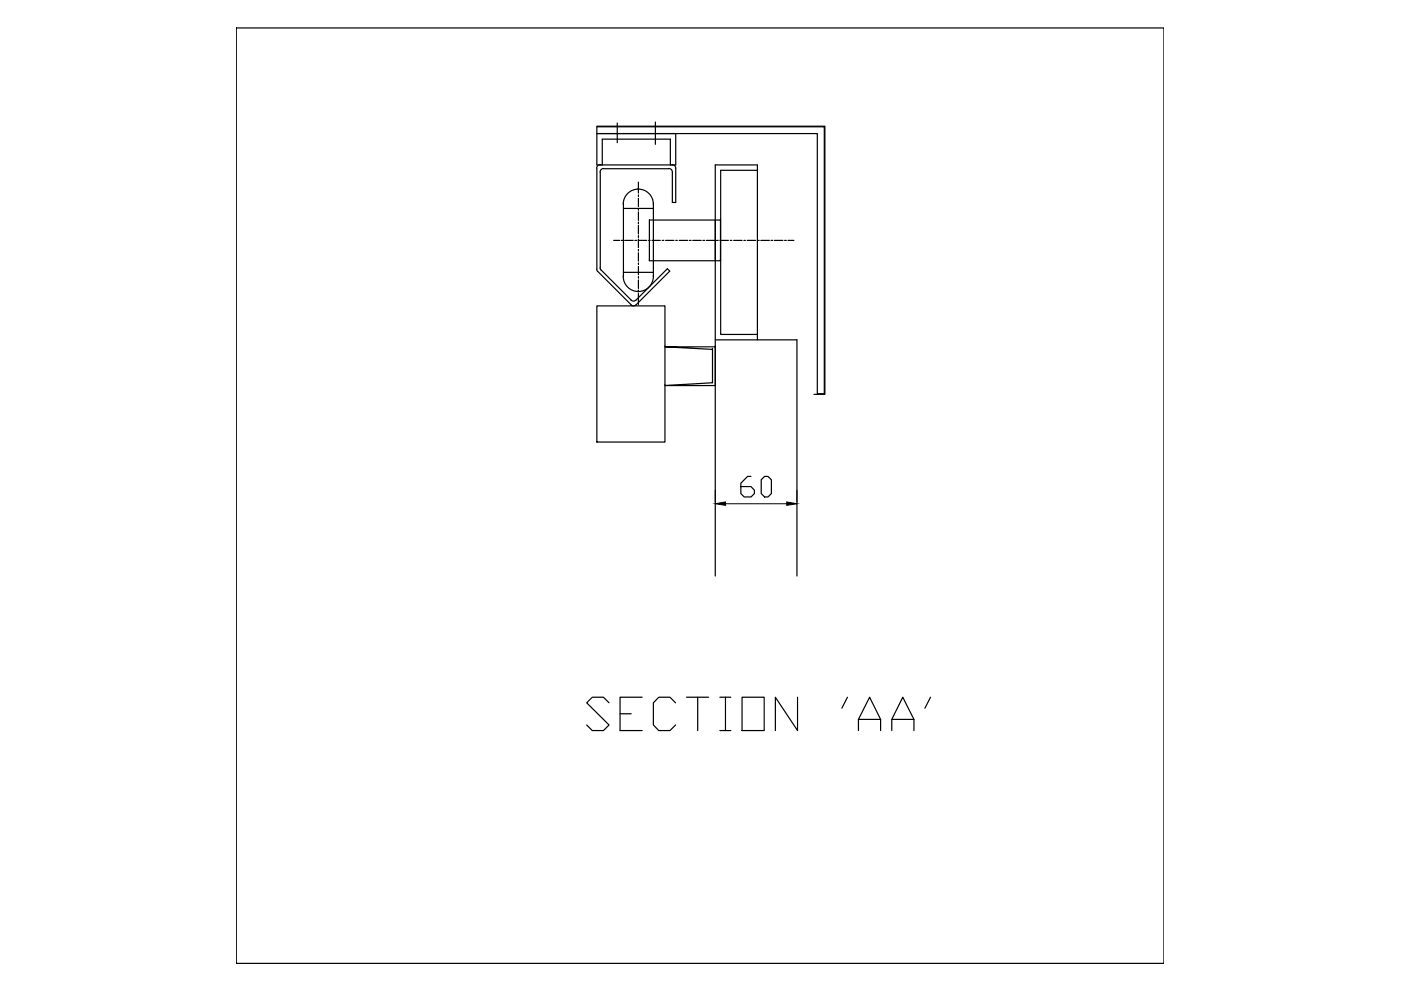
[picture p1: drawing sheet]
<svg xmlns="http://www.w3.org/2000/svg" width="297mm" height="210mm" viewBox="0 0 297 210" stroke-linecap="round" stroke-linejoin="round" font-family="sans-serif">
<!-- layer: 0 -->
<g fill="none" stroke="#000" stroke-width=".25">
<path d="M50.1 5.9h196.7v198.4h-196.7zM126.5 26.8h48.4v56.8h-2.3M126.5 26.9h48.3v56.6h-1.5v-55.2h-46.8h16.8v6.7h-16.8zM127.2 34.9a.74 .74 0 0 0-.7 .8v21.4M127.3 36.5v20.3M127.7 35v-5.5h14.4v5.5M128 35.7a.74 .74 0 0 0-.8 .8M128 35.8h13.8M130.9 26.1v4.2M135.4 38.6v2.3M139 25.9v4.7M142.5 34.9a.74 .74 0 0 1 .8 .8v7.2h-.7v-6.4a.74 .74 0 0 0-.8-.8"/>
<path d="M160.6 36.1h-7.8v34.8h7.8M126.5 57l.2 .6 7.1 7M127.2 56.7l.2 .6M127.5 57.3l6.3 6.3M130.1 51h1.3M131.7 51h.4M132.1 58.6a3.2 3.2 0 0 0 3.2 3.2 3.2 3.2 0 0 0 3.2-3.2M132.2 58.6h.1M132.2 43.3h.1M132.2 57.7h6.3M132.2 44.2h6.3M132.2 43.3v15.3"/>
<path d="M132.4 51h1.9M134.6 51h.4M135.3 51h1.8M135.4 40.1h.1M135.4 41.3v.4M135.4 42v1.8M135.4 44.2v.4M135.4 44.9v1.8M135.4 47.1v.4M135.4 47.8v1.8M135.4 50v.3M135.4 50.7v1.8"/>
<path d="M135.4 52.9v.3M135.4 53.6v1.8M135.4 55.8v.3M135.4 56.5v1.8M135.4 58.6v.4M135.4 59.4v1.8M137.5 51h.4M137.7 46.7h15.1v8.6h-15.1zM137.7 55.3h.1M138.2 51h1.8M138.5 43.3a3.2 3.2 0 0 0-3.2-3.2 3.2 3.2 0 0 0-3.2 3.2M138.5 43.3h.1"/>
<path d="M138.5 58.6h.1M138.5 43.3v15.3M140.4 51h.3M141.1 51h1.8M143.3 51h.3M144 51h1.8M146.1 51h.4M146.9 51h1.8M149 51h.4M149.7 51h1.9M151.7 46.7v8.6M151.9 51h.4"/>
<path d="M152.6 51h1.8M152.8 55.3h.1M152.8 46.7h.1M154.8 51h.4M155.5 51h1.8M157.7 51h.3M158.4 51h1.8M160.6 51h.4M161.3 51h1.8M163.5 51h.3M164.2 51h1.8M166.3 51h.4"/>
<path d="M167.1 51h1.2M126.5 64.9h14.5v28.8h-14.5zM133.8 64.6a.74 .74 0 0 0 1 0M133.8 63.6a.74 .74 0 0 0 1 0l6.7-6.6 .5 .5-7.2 7.1M135.4 61.8h.1M135.4 61.5v.4M135.4 62.2v2.4M141 73.5h10.7v8.2h-10.7l10.1-.5v-7.1zM141 73.5h.1M151.1 74.1h.1M151.7 73.5h.1M151.7 72.1h17.3v50"/>
<path d="M160.6 72.1v-37.1h-8.9v87.1M141 81.7h.1M151.1 81.2h.1M159.2 101h-.7l-1.4 1.4v2.2l.7 .8h1.4l.7-.8v-.7l-.7-.7h-2.1M161.4 101.7l.7-.7h.7l.7 .7v2.9l-.7 .8h-.7l-.7-.8zM129.1 149l-1.2-1.2h-2.3l-1.2 1.2 4.7 4.7-1.2 1.2h-2.3l-1.2-1.2M131.5 151.3h2.3M136.2 147.8h-4.7v7.1h4.7M143.2 149l-1.2-1.2h-2.3l-1.2 1.2v4.7l1.2 1.2h2.3l1.2-1.2M145.6 147.8h4.7M147.9 147.8v7.1M152.6 154.9h2.4"/>
<path d="M152.6 147.8h2.4M153.8 147.8v7.1M157.3 147.8h4.7v7.1h-4.7zM169.1 147.8v7.1l-4.7-7.1v7.1M179.7 147.8l-1.2 2.4M182 154.9v-2.4l2.4-4.7 2.3 4.7v2.4M182 152.5h4.7M189.1 154.9v-2.4l2.3-4.7 2.4 4.7v2.4M189.1 152.5h4.7M197.3 147.8l-1.2 2.4"/>
</g>
<path d="M151.7 103.9v2.5M153.8 106.8h13M169 103.9v2.5" fill="none" stroke="#000" stroke-width=".21"/>
<path d="M151.7 106.8l2.1-.4v.7zM166.8 106.4l2.2 .4-2.2 .3z" fill="#000" stroke="#000" stroke-width=".21"/>
</svg>
